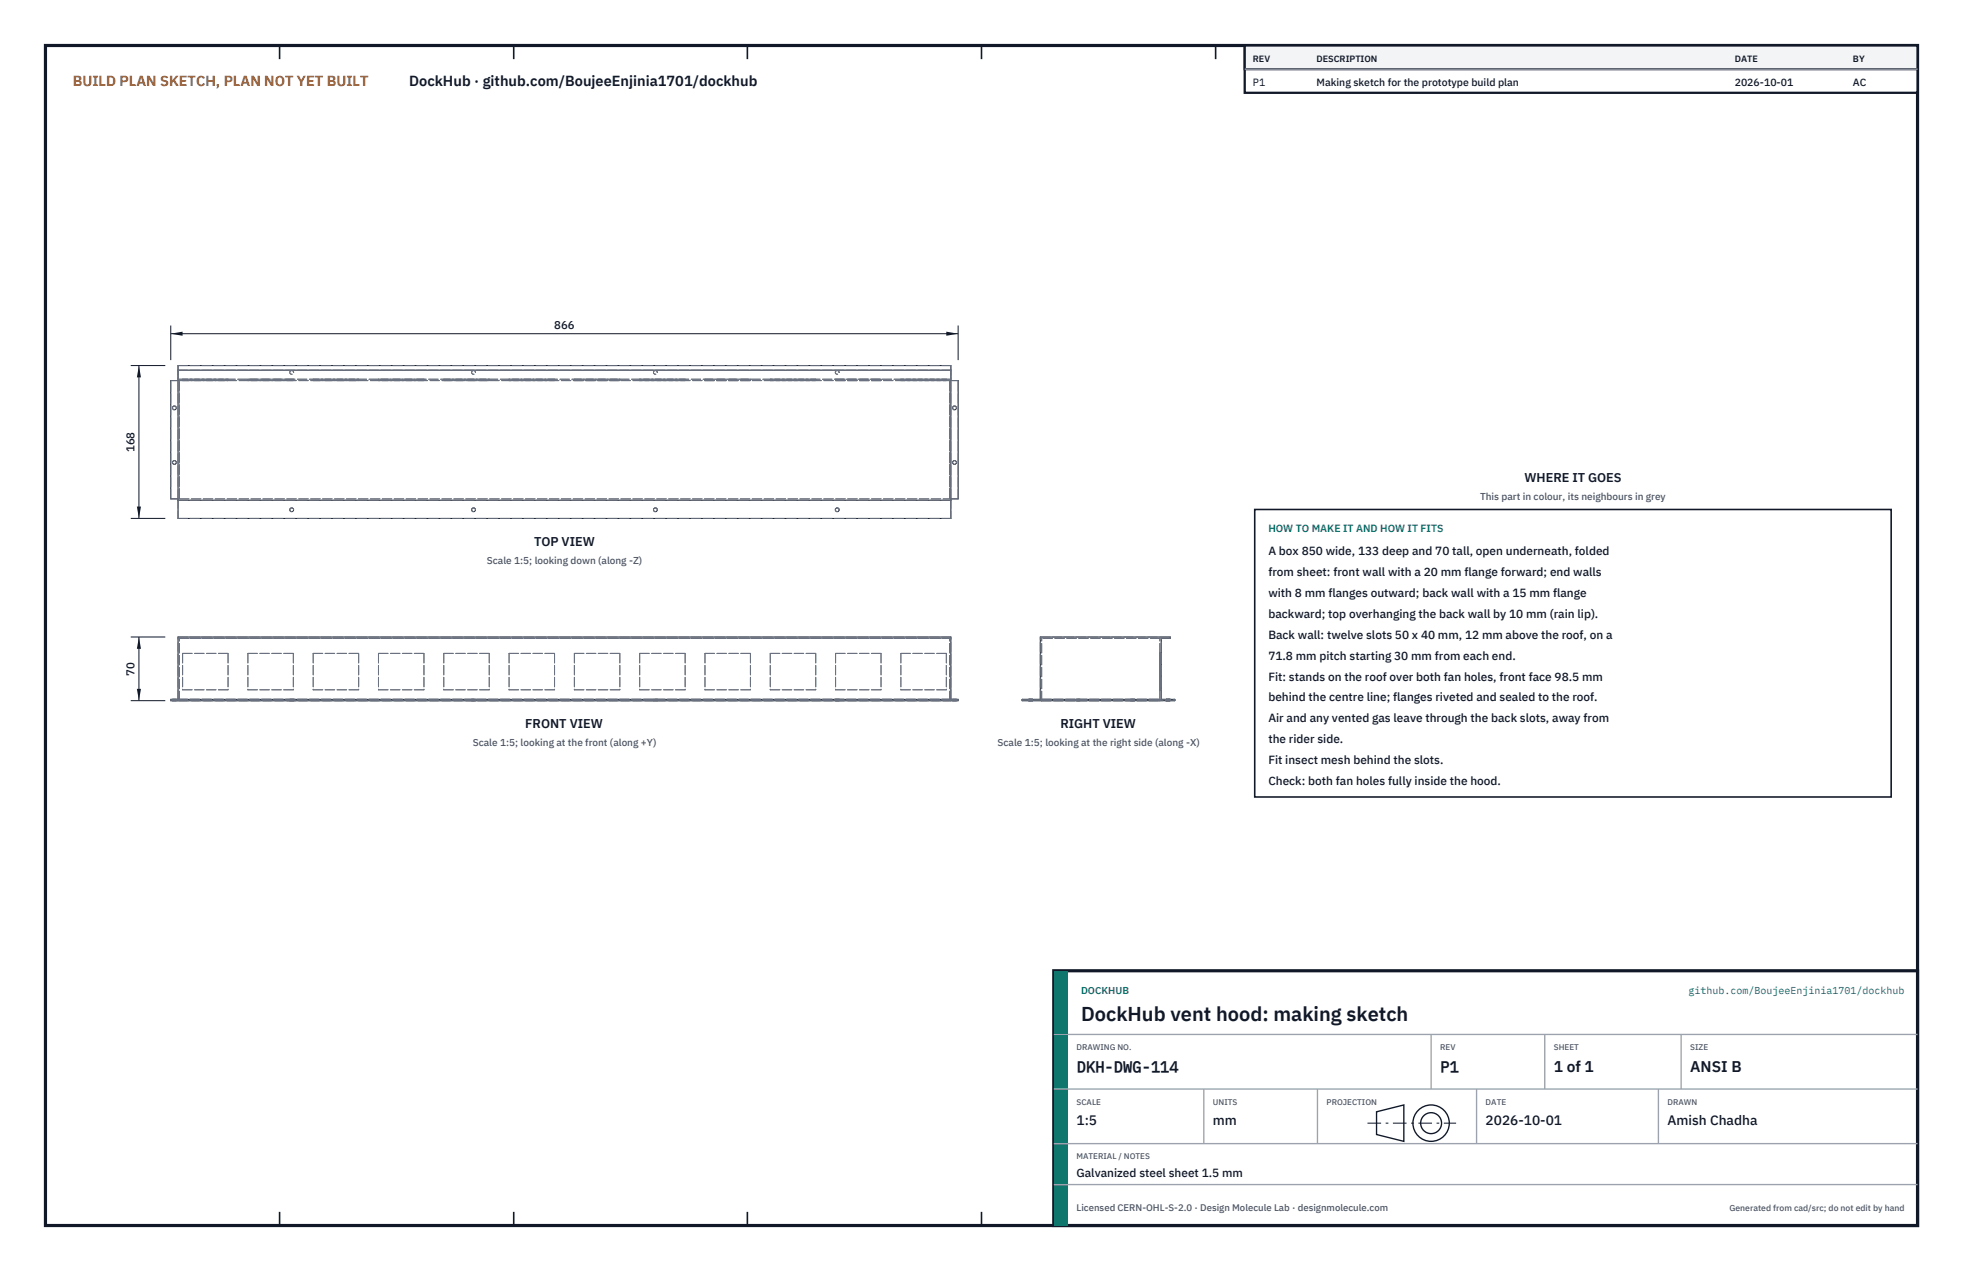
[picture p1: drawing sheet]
<svg xmlns="http://www.w3.org/2000/svg" width="432mm" height="279mm" viewBox="0 0 432 279" stroke-linecap="round" stroke-linejoin="round" font-family="sans-serif">
<defs><g id="words">
<text font-size="4.4" fill="#111827" x="237.8" y="224.4">DockHub vent hood: making sketch</text>
<g font-size="3.4" fill="#111827">
<text x="236.8" y="235.6">DKH-DWG-114</text>
<text x="316.8" y="235.6">P1</text>
<text x="341.8" y="235.6">1 of 1</text>
<text x="371.8" y="235.6">ANSI B</text>
</g>
<text font-size="3.2" fill="#b45309" x="16" y="19">BUILD PLAN SKETCH, PLAN NOT YET BUILT</text>
<text font-size="3.2" fill="#111827" x="90" y="19">DockHub · github.com/BoujeeEnjinia1701/dockhub</text>
<g font-size="3" fill="#111827">
<text x="236.8" y="247.2">1:5</text>
<text x="266.8" y="247.2">mm</text>
<text x="326.8" y="247.2">2026-10-01</text>
<text x="366.8" y="247.2">Amish Chadha</text>
</g>
<g font-size="2.8" fill="#111827">
<text x="335.3" y="106">WHERE IT GOES</text>
<text x="117.5" y="120">TOP VIEW</text>
<text x="115.5" y="160.1">FRONT VIEW</text>
<text x="233.2" y="160.1">RIGHT VIEW</text>
</g>
<g font-size="2.6" fill="#111827">
<text x="279" y="122">A box 850 wide, 133 deep and 70 tall, open underneath, folded</text>
<text x="279" y="126.6">from sheet: front wall with a 20 mm flange forward; end walls</text>
<text x="279" y="131.2">with 8 mm flanges outward; back wall with a 15 mm flange</text>
<text x="279" y="135.8">backward; top overhanging the back wall by 10 mm (rain lip).</text>
<text x="279" y="140.4">Back wall: twelve slots 50 x 40 mm, 12 mm above the roof, on a</text>
<text x="279" y="145">71.8 mm pitch starting 30 mm from each end.</text>
<text x="279" y="149.6">Fit: stands on the roof over both fan holes, front face 98.5 mm</text>
<text x="279" y="154.2">behind the centre line; flanges riveted and sealed to the roof.</text>
<text x="279" y="158.8">Air and any vented gas leave through the back slots, away from</text>
<text x="279" y="163.4">the rider side.</text>
<text x="279" y="168">Fit insect mesh behind the slots.</text>
<text x="279" y="172.6">Check: both fan holes fully inside the hood.</text>
<text x="236.8" y="258.8">Galvanized steel sheet 1.5 mm</text>
</g>
<g font-size="2.5" fill="#111827">
<text x="121.9" y="72.4">866</text>
<text x="29.6" y="99.4" transform="rotate(-90 29.6 99.4)">168</text>
<text x="29.6" y="148.5" transform="rotate(-90 29.6 148.5)">70</text>
</g>
<g font-size="2.3" fill="#111827">
<text x="275.6" y="18.8">P1</text>
<text x="289.6" y="18.8">Making sketch for the prototype build plan</text>
<text x="381.6" y="18.8">2026-10-01</text>
<text x="407.6" y="18.8">AC</text>
</g>
<text font-size="2.3" fill="#0f766e" x="279" y="117">HOW TO MAKE IT AND HOW IT FITS</text>
<g font-size="2.2" fill="#4b5563">
<text x="325.6" y="110">This part in colour, its neighbours in grey</text>
<text x="107.1" y="124">Scale 1:5; looking down (along -Z)</text>
<text x="104" y="164.1">Scale 1:5; looking at the front (along +Y)</text>
<text x="219.4" y="164.1">Scale 1:5; looking at the right side (along -X)</text>
</g>
<g font-size="2.2" fill="#0f766e">
<text x="237.8" y="218.4">DOCKHUB</text>
<text x="371.4" y="218.4">github.com/BoujeeEnjinia1701/dockhub</text>
</g>
<text font-size="2.1" fill="#4b5563" x="236.8" y="266.2">Licensed CERN-OHL-S-2.0 · Design Molecule Lab · designmolecule.com</text>
<g font-size="2" fill="#111827">
<text x="275.6" y="13.6">REV</text>
<text x="289.6" y="13.6">DESCRIPTION</text>
<text x="381.6" y="13.6">DATE</text>
<text x="407.6" y="13.6">BY</text>
</g>
<text font-size="1.9" fill="#4b5563" x="380.4" y="266.2">Generated from cad/src; do not edit by hand</text>
<g font-size="1.8" fill="#4b5563">
<text x="236.8" y="230.8">DRAWING NO.</text>
<text x="316.8" y="230.8">REV</text>
<text x="341.8" y="230.8">SHEET</text>
<text x="371.8" y="230.8">SIZE</text>
<text x="236.8" y="242.8">SCALE</text>
<text x="266.8" y="242.8">UNITS</text>
<text x="291.8" y="242.8">PROJECTION</text>
<text x="326.8" y="242.8">DATE</text>
<text x="366.8" y="242.8">DRAWN</text>
<text x="236.8" y="254.8">MATERIAL / NOTES</text>
</g>
</g></defs>
<path d="M10 10h411.8v259.4h-411.8z" fill="none" stroke="#111827" stroke-width=".7" stroke-linecap="butt"/>
<g fill="none" stroke="#111827" stroke-width=".35">
<path d="M61.5 10v3M113 10v3M164.4 10v3M215.9 10v3M267.4 10v3M318.9 10v3M370.3 10v3M61.5 266.4v3M113 266.4v3M164.4 266.4v3M215.9 266.4v3M267.4 266.4v3"/>
<path d="M318.9 266.4v3M370.3 266.4v3"/>
</g>
<g fill="none" stroke="#111727" stroke-width=".22">
<path d="M39.2 80.4h170v33.6h-170zM39.2 83.7h-1.6v26h1.6M39.2 81.4h170M209.2 83.7h1.6v26h-1.6M39.2 110h170M37.6 153.7h173.2v.3h-173.2zM39.2 154v-14h170v14M228.8 140h28.6v.3h-2v13.4h3v.3h-33.6v-.3h4zM229.1 154v-.3h26v.3"/>
<circle cx="38.4" cy="89.7" r=".42"/>
<circle cx="210" cy="89.7" r=".42"/>
<circle cx="38.4" cy="101.7" r=".42"/>
<circle cx="64.2" cy="112.1" r=".42"/>
<circle cx="104.2" cy="112.1" r=".42"/>
<circle cx="144.2" cy="112.1" r=".42"/>
<circle cx="184.2" cy="112.1" r=".42"/>
<circle cx="210" cy="101.7" r=".42"/>
</g>
<g fill="none" stroke="#6a7180" stroke-width=".22" stroke-dasharray="2.1 .5">
<path d="M39.2 80.4v3.3M39.2 83.4v-2M39.2 83.7h-1.6M39.2 80.4h170M39.2 83.4h170M39.2 81.4h170M39.5 83.7h169.4M39.5 83.7v26M40.2 83.4h10M40.2 83.7h10M40.2 83.7v-.3M50.2 83.7v-.3"/>
<path d="M54.5 83.4h10M54.5 83.7h10M54.5 83.7v-.3M64.5 83.7v-.3M68.9 83.4h10M68.9 83.7h10M68.9 83.7v-.3M78.9 83.7v-.3M83.3 83.4h10M83.3 83.7h10M83.3 83.7v-.3M93.3 83.7v-.3"/>
<path d="M97.6 83.4h10M97.6 83.7h10M97.6 83.7v-.3M107.6 83.7v-.3M112 83.4h10M112 83.7h10M112 83.7v-.3M122 83.7v-.3M126.3 83.4h10M126.3 83.7h10M126.3 83.7v-.3M136.3 83.7v-.3"/>
<path d="M140.7 83.4h10M140.7 83.7h10M140.7 83.7v-.3M150.7 83.7v-.3M155.1 83.4h10M155.1 83.7h10M155.1 83.7v-.3M165.1 83.7v-.3M169.4 83.4h10M169.4 83.7h10M169.4 83.7v-.3M179.4 83.7v-.3"/>
<path d="M183.8 83.4h10M183.8 83.7h10M183.8 83.7v-.3M193.8 83.7v-.3M198.2 83.4h10M198.2 83.7h10M198.2 83.7v-.3M208.2 83.7v-.3M208.9 83.7v26M209.2 83.7h1.6M209.2 80.4v3.3M209.2 83.4v-2"/>
<path d="M37.6 109.7h1.6M37.6 109.7v-26M39.2 109.7v4.3M39.2 109.7v-26M39.2 110h170M39.2 114h170M39.5 109.7h169.4M39.5 109.7v-26M208.9 109.7v-26M209.2 109.7v4.3M209.2 109.7h1.6M209.2 109.7v-26"/>
<path d="M210.8 109.7v-26M37.6 153.7h1.6M37.6 154v-.3M37.9 154h.9M37.9 153.7h.9M37.9 154v-.3M38.8 154h-.9M38.8 153.7h-.9M38.8 154v-.3M39.2 154v-.3M39.2 153.7v-13.4M39.2 140.3v-.3"/>
<path d="M39.2 153.7h170M39.2 154h-1.6M39.2 154h170M39.2 140.3h170M39.2 140h170M39.5 154h169.4M39.5 154v-13.7M39.5 140.3h169.4M40.2 143.6h10M40.2 151.6h10M40.2 143.6v8M50.2 143.6v8"/>
<path d="M54.5 143.6h10M54.5 151.6h10M54.5 143.6v8M63.7 153.7h.9M63.7 154h.9M63.7 154v-.3M64.5 143.6v8M64.6 153.7h-.9M64.6 154h-.9M64.6 154v-.3M68.9 143.6h10M68.9 151.6h10"/>
<path d="M68.9 143.6v8M78.9 143.6v8M83.3 143.6h10M83.3 151.6h10M83.3 143.6v8M93.3 143.6v8M97.6 143.6h10M97.6 151.6h10M97.6 143.6v8M103.7 153.7h.9M103.7 154h.9M103.7 154v-.3"/>
<path d="M104.6 153.7h-.9M104.6 154h-.9M104.6 154v-.3M107.6 143.6v8M112 143.6h10M112 151.6h10M112 143.6v8M122 143.6v8M126.3 143.6h10M126.3 151.6h10M126.3 143.6v8M136.3 143.6v8"/>
<path d="M140.7 143.6h10M140.7 151.6h10M140.7 143.6v8M143.7 153.7h.9M143.7 154h.9M143.7 154v-.3M144.6 153.7h-.9M144.6 154h-.9M144.6 154v-.3M150.7 143.6v8M155.1 143.6h10M155.1 151.6h10"/>
<path d="M155.1 143.6v8M165.1 143.6v8M169.4 143.6h10M169.4 151.6h10M169.4 143.6v8M179.4 143.6v8M183.7 153.7h.9M183.7 154h.9M183.7 154v-.3M183.8 143.6h10M183.8 151.6h10M183.8 143.6v8"/>
<path d="M184.6 153.7h-.9M184.6 154h-.9M184.6 154v-.3M193.8 143.6v8M198.2 143.6h10M198.2 151.6h10M198.2 143.6v8M208.2 143.6v8M208.9 154v-13.7M209.2 154h1.6M209.2 154v-.3M209.2 153.7v-13.4"/>
<path d="M209.2 140.3v-.3M209.2 153.7h1.6M209.5 154h.9M209.5 153.7h.9M209.5 154v-.3M210.4 154h-.9M210.4 153.7h-.9M210.4 154v-.3M210.8 154v-.3M224.8 153.7h4M224.8 154v-.3M226.3 153.7h.4"/>
<path d="M226.3 154h.4M226.3 154v-.3M226.7 153.7h.5M226.7 154h.5M227.2 153.7h-.9M227.2 154h-.9M227.2 154v-.3M228.8 153.7v-13.7M228.8 140h28.6M229.1 154h-4.3M229.1 154v-.3M229.1 153.7h26"/>
<path d="M229.1 154h26M229.1 154v-13.7M236.7 154h.4M236.7 153.7h.4M236.7 154v-.3M237.1 154h.5M237.1 153.7h.5M237.6 154h-.9M237.6 153.7h-.9M237.6 154v-.3M248.7 154h.4M248.7 153.7h.4"/>
<path d="M248.7 154v-.3M249.1 154h.5M249.1 153.7h.5M249.6 154h-.9M249.6 153.7h-.9M249.6 154v-.3M255.1 154v-.3M255.1 140.3h-26M255.1 154v-13.7M255.1 143.6v8M255.1 143.6h.3M255.1 151.6h.3"/>
<path d="M255.4 153.7h3M255.4 153.7v-13.4M255.4 140.3h2M255.4 143.6v8M256.5 154h.4M256.5 153.7h.4M256.5 154v-.3M256.9 154h.5M256.9 153.7h.5M257.4 154h-.9M257.4 153.7h-.9M257.4 154v-.3"/>
<path d="M257.4 140.3v-.3M258.4 154h-3.3M258.4 154v-.3"/>
<circle cx="38.4" cy="89.7" r=".42"/>
<circle cx="64.2" cy="81.9" r=".42"/>
<circle cx="104.2" cy="81.9" r=".42"/>
<circle cx="144.2" cy="81.9" r=".42"/>
<circle cx="184.2" cy="81.9" r=".42"/>
<circle cx="210" cy="89.7" r=".42"/>
<circle cx="38.4" cy="101.7" r=".42"/>
<circle cx="64.2" cy="112.1" r=".42"/>
<circle cx="104.2" cy="112.1" r=".42"/>
<circle cx="144.2" cy="112.1" r=".42"/>
<circle cx="184.2" cy="112.1" r=".42"/>
<circle cx="210" cy="101.7" r=".42"/>
</g>
<path d="M37.6 71.6v7.6M37.6 73.4h173.2M210.8 71.6v7.6" fill="none" stroke="#111827" stroke-width=".22"/>
<path d="M37.6 73.4l2.6-.5v.9zM208.2 72.9v.9l2.6-.4z" fill="#111827"/>
<path d="M28.8 80.4h7.6M30.6 80.4v33.6M28.8 114h7.6" fill="none" stroke="#111827" stroke-width=".22"/>
<path d="M30.6 80.4l-.5 2.6h.9zM30.1 111.4h.9l-.4 2.6z" fill="#111827"/>
<path d="M28.8 140h7.6M28.8 154h7.6M30.6 140v14" fill="none" stroke="#111827" stroke-width=".22"/>
<path d="M30.6 140l-.5 2.6h.9zM30.1 151.4h.9l-.4 2.6z" fill="#111827"/>
<path d="M276 112h140v63.2h-140z" fill="#fff" stroke="#111827" stroke-width=".35"/>
<path d="M273.8 10h148v10.4h-148z" fill="#fff" stroke="#111827" stroke-width=".5"/>
<path d="M273.8 10h148v5.2h-148z" fill="#f3f4f6" stroke="#111827" stroke-width=".5"/>
<path d="M273.8 15.2h148" fill="none" stroke="#9ca3af" stroke-width=".3"/>
<path d="M231.8 213.4h190v56h-190z" fill="#fff" stroke="#111827" stroke-width=".7" stroke-linecap="butt"/>
<path d="M231.8 213.4h3v56h-3z" fill="#0f766e"/>
<path d="M231.8 227.4h190M231.8 239.4h190M264.8 239.4v12M289.8 239.4v12M314.8 227.4v12M324.8 239.4v12M339.8 227.4v12M364.8 239.4v12M369.8 227.4v12M231.8 251.4h190M231.8 260.4h190" fill="none" stroke="#9ca3af" stroke-width=".3"/>
<g fill="none" stroke="#111827" stroke-width=".3">
<path d="M302.8 244.4l6-1.5v8l-6-1.5z"/>
<circle cx="314.8" cy="246.9" r="4"/>
<circle cx="314.8" cy="246.9" r="2.3"/>
</g>
<path d="M300.8 246.9h19.5" fill="none" stroke="#111827" stroke-width=".22" stroke-dasharray="3 1 .6 1" stroke-linecap="butt"/>
<use href="#words"/>
</svg>
